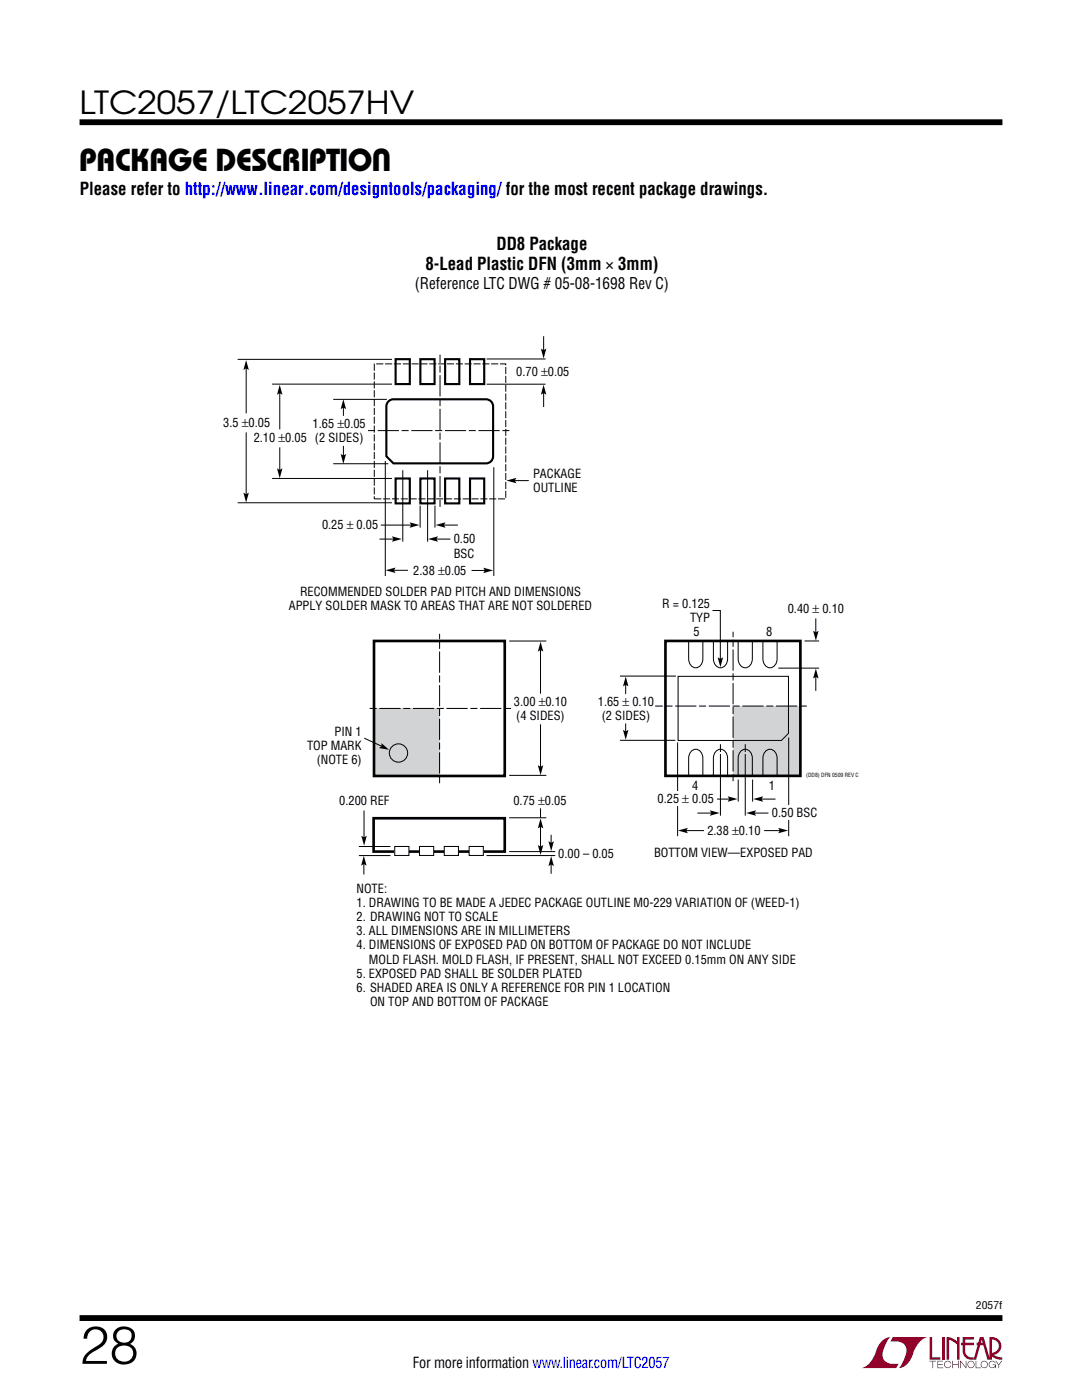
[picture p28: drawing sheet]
<svg xmlns="http://www.w3.org/2000/svg" width="216mm" height="279mm" viewBox="0 0 216 279" stroke-linecap="round" stroke-linejoin="round" font-family="sans-serif">
<defs><g id="words">
<text font-size="10.6" x="15.9" y="272.2">28</text>
<g font-size="6.3">
<text x="15.9" y="22.8">LTC2057/LTC2057HV</text>
<text x="15.8" y="34.1">Package Description</text>
</g>
<g font-size="3.5">
<text x="15.9" y="38.8">Please refer to http://www.linear.com/designtools/packaging/ for the most recent package drawings.</text>
<text x="84.9" y="53.8">8-Lead Plastic DFN (3mm × 3mm)</text>
<text x="99.1" y="49.9">DD8 Package</text>
</g>
<text font-size="3.2" x="82.8" y="57.7">(Reference LTC DWG # 05-08-1698 Rev C)</text>
<text font-size="3" x="82.4" y="273.1">For more information www.linear.com/LTC2057</text>
<g font-size="2.5">
<text x="103" y="75.1">0.70 ±0.05</text>
<text x="44.5" y="85.1">3.5 ±0.05</text>
<text x="50.6" y="88.3">2.10 ±0.05 (2 SIDES)</text>
<text x="62.4" y="85.5">1.65 ±0.05</text>
<text x="106.4" y="95.3">PACKAGE</text>
<text x="106.4" y="98.2">OUTLINE</text>
<text x="64.3" y="105.6">0.25 ± 0.05</text>
<text x="90.5" y="108.5">0.50</text>
<text x="90.5" y="111.3">BSC</text>
<text x="59.9" y="119">RECOMMENDED SOLDER PAD PITCH AND DIMENSIONS</text>
<text x="82.5" y="114.8">2.38 ±0.05</text>
<text x="57.6" y="121.8">APPLY SOLDER MASK TO AREAS THAT ARE NOT SOLDERED</text>
<text x="132.2" y="121.4">R = 0.125</text>
<text x="137.7" y="124.2">TYP</text>
<text x="157.2" y="122.3">0.40 ± 0.10</text>
<text x="138.4" y="126.9">5</text>
<text x="152.9" y="126.9">8</text>
<text x="102.5" y="141">3.00 ±0.10</text>
<text x="103" y="143.8">(4 SIDES)</text>
<text x="119.3" y="140.9">1.65 ± 0.10</text>
<text x="120.1" y="143.7">(2 SIDES)</text>
<text x="61.3" y="149.7">TOP MARK</text>
<text x="66.8" y="146.8">PIN 1</text>
<text x="63.2" y="152.5">(NOTE 6)</text>
<text x="67.7" y="160.7">0.200 REF</text>
<text x="102.4" y="160.6">0.75 ±0.05</text>
<text x="131.2" y="160.3">0.25</text>
<text x="136.1" y="160.3">± 0.05</text>
<text x="138.1" y="157.6">4</text>
<text x="153.4" y="157.6">1</text>
<text x="141.1" y="166.7">2.38 ±0.10</text>
<text x="154" y="163.1">0.50 BSC</text>
<text x="111.4" y="171.2">0.00 – 0.05</text>
<text x="130.5" y="171.1">BOTTOM VIEW—EXPOSED PAD</text>
<text x="71.1" y="178.2">NOTE:</text>
<text x="71.1" y="181">1. DRAWING TO BE MADE A JEDEC PACKAGE OUTLINE M0-229 VARIATION OF (WEED-1)</text>
<text x="71.1" y="183.8">2. DRAWING NOT TO SCALE</text>
<text x="71.1" y="186.7">3. ALL DIMENSIONS ARE IN MILLIMETERS</text>
<text x="71.1" y="189.5">4. DIMENSIONS OF EXPOSED PAD ON BOTTOM OF PACKAGE DO NOT INCLUDE</text>
<text x="71.1" y="195.1">5. EXPOSED PAD SHALL BE SOLDER PLATED</text>
<text x="71.1" y="197.9">6. SHADED AREA IS ONLY A REFERENCE FOR PIN 1 LOCATION</text>
<text x="73.6" y="192.3">MOLD FLASH. MOLD FLASH, IF PRESENT, SHALL NOT EXCEED 0.15mm ON ANY SIDE</text>
<text x="73.8" y="200.8">ON TOP AND BOTTOM OF PACKAGE</text>
</g>
<text font-size="2.1" x="194.7" y="261.2">2057f</text>
<text font-size="1.1" x="160.9" y="155">(DD8) DFN 0509 REV C</text>
</g></defs>
<g fill="#910028">
<path d="M185.5 266.8h.5v4.1h1.6v.5h-2.1z"/>
<path d="M176.2 267.4l1-.5h.5h-.1a6.2 6.2 0 0 0-1.4 4 2.58 2.58 0 0 0 3.1 1.3l-.5 .8h-6.9a4.9 4.9 0 0 0 3-3.8l.4-.7z"/>
<path d="M178.1 266.9h7a4.9 4.9 0 0 0-3.1 3.7 3.2 3.2 0 0 1-2.7 2.4h.1a6.2 6.2 0 0 0 1.4-4.1 2.58 2.58 0 0 0-3.1-1.2z"/>
<path d="M188 266.8h.5v4.6h-.5z"/>
<path d="M188.9 266.8l1 .2 1.1 .7v-.9h.5v4.6h-.5v-3.1l-1.6-.9v4h-.5z"/>
<path d="M185.5 271.6h1.3v.1h-.6v1.3h-.1v-1.3h-.6z"/>
<path d="M187 271.6h1.2v.1h-1v.5h.9v.2h-.9v.5h1v.1h-1.2z"/>
<path d="M190 271.6h.2v.6h1v-.6h.1v1.4h-.1v-.6h-1v.6h-.2z"/>
<path d="M191.6 271.6h.1l1 1.2v-1.2h.1v1.4l-1.1-1.2v1.2h-.1z"/>
<path d="M194.7 271.6h.1v1.3h.9v.1h-1z"/>
<path d="M198.6 271.6h.2l.5 .7 .5-.7h.2l-.6 .8v.6h-.2v-.6z"/>
<path d="M192.1 266.8h2.2v.5h-1.7v.7h1.7v.5h-1.7v1.1a1.32 1.32 0 0 0 1.7 1.3v.5l1.2-4.6h.8l1.1 4.1v-4.1a1.84 1.84 0 0 1 2.4 1.4 1.84 1.84 0 0 1-1.5 2.2l.8 .4 .9 .1v.5l-1.2-.2-1-.6v-.6a1.34 1.34 0 0 0 1.5-1.2 1.34 1.34 0 0 0-1.4-1.5v4.1h-.9l-.8-2.9h-1.3v-.5h1.2l-.2-.7-1.1 4.1a2.06 2.06 0 0 1-2.7-1.3v-1.6h-.4v-.5h.4z"/>
<path d="M193.2 271.8a.72 .72 0 0 1 1.2 .1 .72 .72 0 0 1-.4 1.1 .72 .72 0 0 1-1-.7h.2a.59 .59 0 0 0 .8 .5 .59 .59 0 0 0 .2-.9 .59 .59 0 0 0-1 .2v.2h-.2z"/>
<path d="M195.9 271.8a.72 .72 0 0 1 1.1 .1 .72 .72 0 0 1-.4 1.1 .72 .72 0 0 1-.9-.7h.1a.59 .59 0 0 0 .8 .5 .59 .59 0 0 0 .2-.9 .59 .59 0 0 0-.9 .2l-.1 .2h-.1z"/>
<path d="M197.5 271.8a.72 .72 0 0 1 1.2 .2h-.2a.59 .59 0 0 0-.9-.1 .59 .59 0 0 0 .1 .9 .59 .59 0 0 0 .9-.4h-.5v-.1h.6v.7h-.1v-.3a.73 .73 0 0 1-1.1 .2 .73 .73 0 0 1 0-1.1z"/>
<path d="M188.6 271.8a.71 .71 0 0 1 1.2 .3h-.1a.59 .59 0 0 0-.9-.3 .59 .59 0 0 0-.1 1 .59 .59 0 0 0 1-.3h.1a.73 .73 0 0 1-1.1 .4 .73 .73 0 0 1-.1-1.1z"/>
</g>
<path d="M15.9 24.4h184.1M15.9 263h184.1" fill="none" stroke="#000" stroke-width="1.2" stroke-linecap="butt"/>
<g fill="#d1d3d4">
<path d="M74.6 141.4h13.1v13.4h-13.1z"/>
<path d="M146.2 140.9h13.5v13.9h-13.5z"/>
</g>
<g fill="none" stroke="#000" stroke-width=".2">
<path d="M107.9 129.5v8.9M123.7 134.9h11.2M124.8 136.4v2.1M142.2 121.8h1.5v10M155.3 133.3h8.1M160.5 127.9h2.9M162.8 123.4v3.1M162.8 134.8v3.1M72.7 147.3l3.7 1.7M107.9 144.6v8.7M123.7 147.7h11.1M124.8 144.4v1.8"/>
<path d="M143.1 159.5h2.7M143.8 148.5v14.3M147.3 155.6v4.4M148.7 148.5v14.3M150.2 155.6v4.4M151.7 159.5h3M72.6 172.2v2.3M72.6 161.8v5.6M97.1 170.7h13.7M107.9 161.3v1.9M107.9 164.5v4.6M110 166.6v1.9"/>
<path d="M110 172.3v2.1M136.7 165.8h3.8M139.2 162.3h3M150.3 162.3h3M152.5 165.8h3.4"/>
<circle cx="79.5" cy="150.3" r="1.83"/>
</g>
<g fill="#000">
<path d="M107.9 128.1l.5 1.9-.5-.3-.6 .3zM124.9 135l.5 2-.5-.3-.6 .3zM143.2 131.2l.5 .3 .6-.3-.6 2zM162.2 125.9l.6 .3 .5-.3-.5 2zM162.8 133.4l.5 2-.5-.3-.6 .3zM76.1 148.3l1.5 1.3-2-.3 .5-.4zM107.3 152.7l.6 .3 .5-.3-.5 2zM124.3 145.7l.6 .3 .5-.3-.5 1.9zM145.2 158.9l2 .6-2 .5 .3-.5zM150.3 159.5l2-.6-.3 .6 .3 .5zM72.6 170.8l.5 2-.5-.4-.5 .4zM72.1 166.8l.5 .3 .6-.3-.6 2z"/>
<path d="M107.3 168.6l.6 .4 .5-.4-.5 2zM107.9 163.3l.5 2-.5-.3-.6 .3zM109.4 167.9l.6 .3 .5-.3-.5 2zM110 170.9l.5 1.9-.5-.3-.6 .3zM135.3 165.8l2-.6-.4 .6 .4 .5zM141.6 161.7l2 .6-2 .5 .3-.5zM148.9 162.3l2-.6-.4 .6 .4 .5zM155.3 165.2l2 .6-2 .5 .3-.5z"/>
</g>
<path d="M74.6 127.9h26.1v27h-26.1z" fill="none" stroke="#000" stroke-width=".53"/>
<path d="M87.7 156.3v-29.8M102 141.4h-28.4M146.3 155.9v-29.8M161 140.9h-30.3" fill="none" stroke="#000" stroke-width=".2" stroke-dasharray="1.4 .5 4.2 .5" stroke-linecap="butt"/>
<path d="M142.9 150.3h1.7v.2h-1.7z" fill="#fff"/>
<path d="M147.9 150.3h1.7v.2h-1.7z" fill="#d1d3d4"/>
<path d="M74.6 163.3h26.1v6.7h-26.1z" fill="none" stroke="#000" stroke-width=".53"/>
<path d="M78.8 168.9h2.8v1.8h-2.8z" fill="#fff"/>
<path d="M78.8 168.9h2.8v1.8h-2.8z" fill="none" stroke="#000" stroke-width=".2"/>
<path d="M83.7 168.9h2.8v1.8h-2.8z" fill="#fff"/>
<path d="M83.7 168.9h2.8v1.8h-2.8z" fill="none" stroke="#000" stroke-width=".2"/>
<path d="M93.6 168.9h2.8v1.8h-2.8z" fill="#fff"/>
<path d="M93.6 168.9h2.8v1.8h-2.8z" fill="none" stroke="#000" stroke-width=".2"/>
<path d="M88.6 168.9h2.9v1.8h-2.9z" fill="#fff"/>
<g fill="none" stroke="#000" stroke-width=".2">
<path d="M101.6 127.9h7.4M135.3 135h22v11.4l-1.4 1.4h-20.6zM137.4 128v3.5a1.41 1.41 0 0 0 .7 1.5 1.41 1.41 0 0 0 1.7-.3l.4-.7v-.5v-3.5M142.4 128v3.5a1.41 1.41 0 0 0 .7 1.5 1.41 1.41 0 0 0 1.7-.3l.3-.7 .1-.5v-3.5M147.3 128v3.5a1.41 1.41 0 0 0 .7 1.5 1.41 1.41 0 0 0 1.7-.3l.4-.7v-.5v-3.5M152.2 128v3.5a1.41 1.41 0 0 0 .8 1.5 1.41 1.41 0 0 0 1.6-.3l.4-.7 .1-.5v-3.5M101.6 154.7h7.4M135.2 148.2v18.7M137.4 154.8v-3.5a1.41 1.41 0 0 1 .7-1.5 1.41 1.41 0 0 1 1.7 .3l.4 .7v.5v3.5M142.4 154.8v-3.5a1.41 1.41 0 0 1 .7-1.5 1.41 1.41 0 0 1 1.7 .3l.3 .7 .1 .5v3.5M147.3 154.8v-3.5a1.41 1.41 0 0 1 .7-1.5 1.41 1.41 0 0 1 1.7 .3l.4 .7v.5v3.5M152.2 154.8v-3.5a1.41 1.41 0 0 1 .8-1.5 1.41 1.41 0 0 1 1.6 .3l.4 .7 .1 .5v3.5"/>
<path d="M157.4 147.2v19.7M71.6 170.7h6.3M71.6 168.9h6.3M88.6 168.9h2.9v1.8h-2.9zM101.6 163.2h7.4M101.6 170h9.2"/>
</g>
<g fill="#fff" stroke="#000" stroke-width=".42">
<path d="M78.9 95.5h2.9v5h-2.9z"/>
<path d="M83.9 95.5h2.8v5h-2.8z"/>
<path d="M93.8 95.5h2.8v5h-2.8z"/>
<path d="M88.8 95.5h2.9v5h-2.9z"/>
<path d="M78.9 71.7h2.9v5h-2.9z"/>
<path d="M83.9 71.7h2.8v5h-2.8z"/>
<path d="M93.8 71.7h2.8v5h-2.8z"/>
<path d="M88.8 71.7h2.9v5h-2.9z"/>
</g>
<path d="M74.7 72.6h26.2v27h-26.2z" fill="none" stroke="#000" stroke-width=".2" stroke-dasharray="1.4 .4" stroke-linecap="butt"/>
<path d="M73.4 85.9h28.5M87.8 101.2v-30.4" fill="none" stroke="#000" stroke-width=".2" stroke-dasharray="1.4 .5 4.2 .5" stroke-linecap="butt"/>
<path d="M77.7 80l.8-.3h18.5a1.41 1.41 0 0 1 1.4 1.4v10a1.41 1.41 0 0 1-1.4 1.4h-18.5l-1.4-1.4v-10l.1-.4z" fill="none" stroke="#000" stroke-width=".42"/>
<g fill="none" stroke="#000" stroke-width=".2">
<path d="M47.4 71.7h30.8M49.1 73.3v9.2M54.3 76.7h23.9M55.8 78.2v7.5M66.5 79.7h10.7M97.1 76.7h11.8M97.1 71.6h11.8M108.5 67.1v3.1M108.5 78.2v3M49.1 86.3v12.6M54.3 95.5h23.9M55.8 89.3v4.8"/>
<path d="M66.5 92.5h11M68.5 81.1v1.9M68.5 89v2.2M76.9 92v23M80.4 93.8v14.3M85.3 93.8v14.3M98.5 93.3v21.7M102.5 95.9h3M47.4 100.3h30.8M75.7 107.6h3.1M76 104.8h6.3M78.3 113.8h3.1"/>
<path d="M83.8 100.9v4.4M86.8 100.9v4.4M86.8 107.6h3.1M88.3 104.8h3.1M94.1 113.8h2.9"/>
</g>
<g fill="#000">
<path d="M49.1 71.9l.6 1.9-.6-.3-.5 .3zM55.8 76.8l.6 2-.6-.3-.5 .3zM108.5 76.8l.5 2-.5-.4-.6 .4zM107.9 69.6l.6 .3 .5-.3-.5 2zM48.6 98.3l.5 .3 .6-.3-.6 2zM55.3 93.5l.5 .3 .6-.3-.6 2zM68.5 79.7l.6 2-.6-.4-.5 .4zM68 90.6l.5 .3 .6-.3-.6 2zM101.1 95.9l1.9-.5-.3 .5 .3 .6zM78.2 107l2 .6-2 .5 .3-.5zM76.9 113.8l2-.5-.3 .5 .3 .6zM81.7 104.2l2 .6-2 .5 .3-.5z"/>
<path d="M85.4 107.6l2-.6-.3 .6 .3 .5zM86.9 104.8l2-.6-.3 .6 .3 .5zM96.4 113.3l2 .5-2 .6 .3-.6z"/>
</g>
<path d="M132.8 127.9h26.9v26.9h-26.9z" fill="none" stroke="#000" stroke-width=".53"/>
<g fill="#fff">
<path d="M134.7 157.9h.8v2.9h-.8z"/>
<path d="M157 160.6h.8v3h-.8z"/>
</g>
<use href="#words"/>
</svg>
